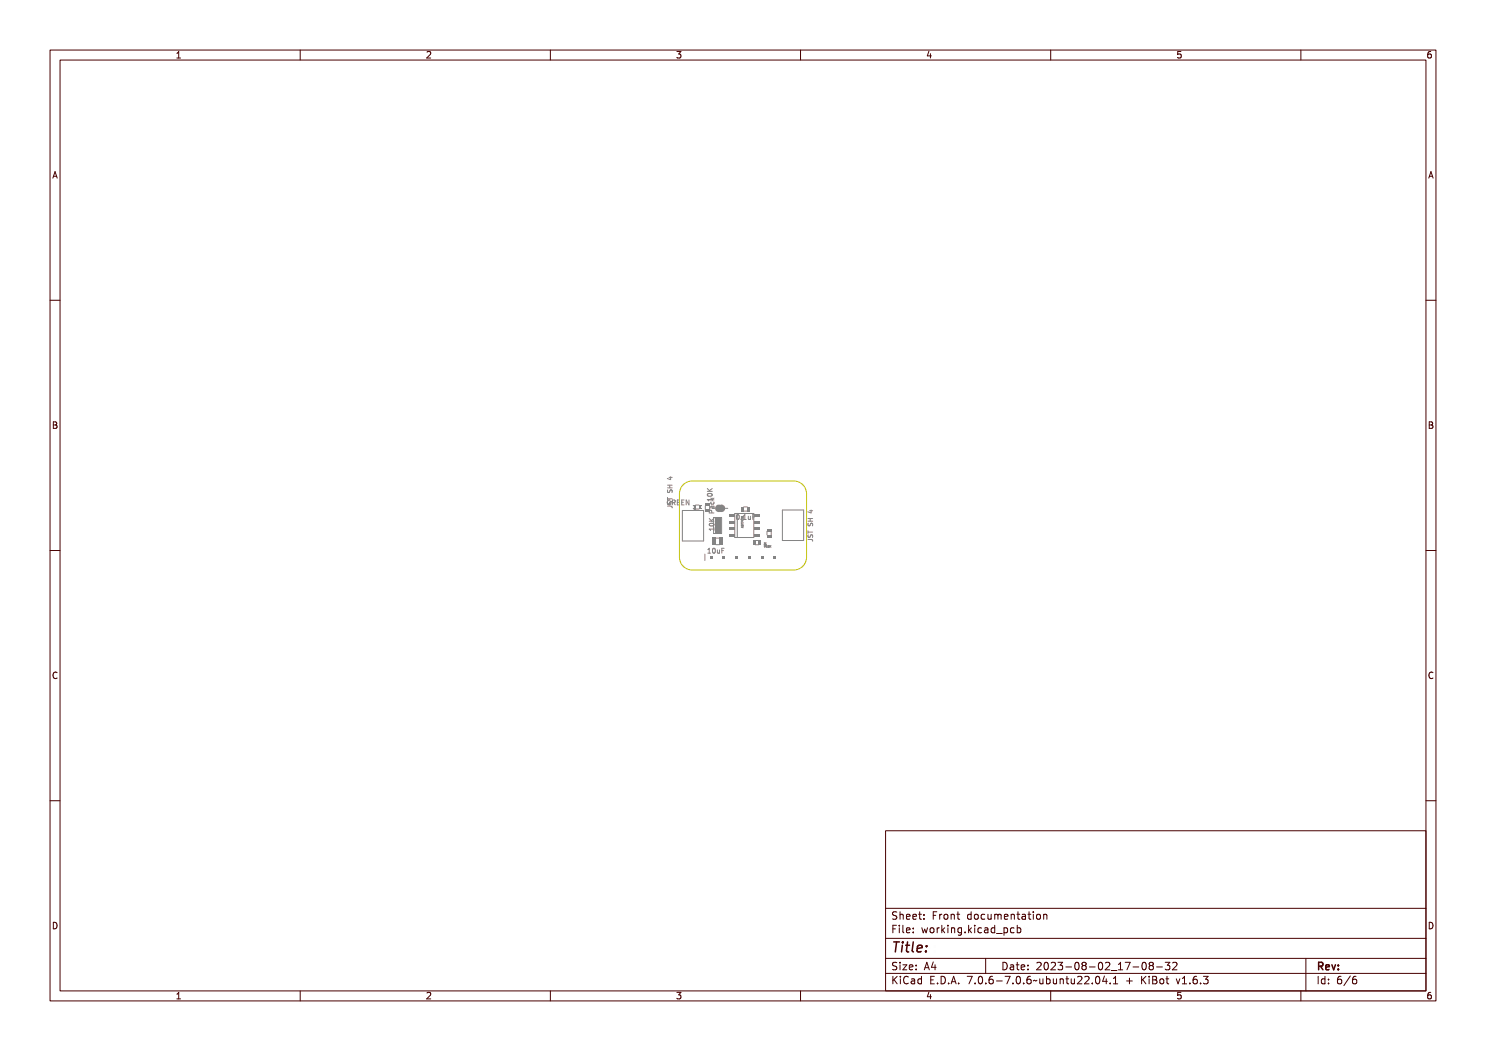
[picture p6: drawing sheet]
<svg xmlns="http://www.w3.org/2000/svg" width="297mm" height="210mm" viewBox="0 0 297 210" stroke-linecap="round" stroke-linejoin="round" font-family="sans-serif">
<defs><g id="words">
<text font-size="2.7" fill="#480000" x="178" y="190.3">Title:</text>
<g font-size="2" fill="#480000">
<text x="178" y="183.7">Sheet: Front documentation</text>
<text x="178" y="186.5">File: working.kicad_pcb</text>
<text x="178" y="193.9">Size: A4</text>
<text x="178" y="196.6">KiCad E.D.A. 7.0.6-7.0.6~ubuntu22.04.1 + KiBot v1.6.3</text>
<text x="200" y="193.9">Date: 2023-08-02_17-08-32</text>
<text x="263" y="196.6">Id: 6/6</text>
<text x="263" y="193.9">Rev:</text>
</g>
<g font-size="1.7" fill="#480000">
<text x="35" y="11.7">1</text>
<text x="85" y="11.7">2</text>
<text x="135" y="11.7">3</text>
<text x="185" y="11.7">4</text>
<text x="235" y="11.7">5</text>
<text x="285" y="11.7">6</text>
<text x="10.5" y="35.7">A</text>
<text x="285.5" y="35.7">A</text>
<text x="10.5" y="85.6">B</text>
<text x="285.5" y="85.6">B</text>
<text x="10.5" y="135.7">C</text>
<text x="285.5" y="135.7">C</text>
<text x="10.5" y="185.6">D</text>
<text x="285.5" y="185.6">D</text>
<text x="35" y="199.7">1</text>
<text x="85" y="199.7">2</text>
<text x="135" y="199.7">3</text>
<text x="185" y="199.7">4</text>
<text x="235" y="199.7">5</text>
<text x="285" y="199.7">6</text>
</g>
<g font-size="1.3" fill="#848484">
<text x="134" y="100.9">GREEN</text>
<text x="147" y="103.8">0.1uF</text>
<text x="141.3" y="110.6">10uF</text>
</g>
<g font-size=".5" fill="#848484">
<text x="148.6" y="105.2" transform="rotate(-90 148.6 105.2)">ADT7410</text>
<text x="153.1" y="109.2" transform="rotate(-90 153.1 109.2)">10K</text>
</g>
</g></defs>
<g fill="none" stroke="#848484" stroke-width=".2">
<path d="M133.4 99.4v.5M133.4 99.7h.9M133.4 97.5h.9M133.4 96.9h.9M133.5 97.9v.5a.39 .39 0 0 0 .5-.5l.3 .1v.4M133.6 99.5l.1 .2h.8v.2h-.8l-.1 .2zM133.6 97.3h.9v.1h-.5v.3h.5v.1h-.9v-.1h.3v-.3h-.3zM133.6 95.9h.5l.1-.2 .3 .3h-.3v.4h-.1l-.5-.4zM133.6 98.1h.1l-.1 .1a.18 .18 0 0 0 .2 .3 .17 .17 0 0 0 .1-.2 .29 .29 0 0 1 .5-.2 .29 .29 0 0 1-.1 .5l.1-.1a.22 .22 0 0 0-.2-.4 .22 .22 0 0 0-.2 .4 .29 .29 0 0 1-.4 0 .29 .29 0 0 1 0-.4zM133.7 96h.4v.3zM133.7 99.9a.53 .53 0 0 0-.3 .5 .53 .53 0 0 0 .3 .5M133.7 95.4h.6"/>
<path d="M133.9 96.9v.6M134 95.3v.5l-.6-.2M134.9 100h.3a.26 .26 0 0 1 .3 .2 .26 .26 0 0 1-.2 .3l.3 .4-.4-.4h-.2v.4h-.1zM135.7 100h.6v.1h-.4v.3h.4v.1h-.4v.3h.4v.1h-.6zM136.5 100h.6v.1h-.5v.3h.5v.1h-.5v.3h.5v.1h-.6zM137.3 100h.1l.3 .7v-.7h.2v.9h-.2l-.3-.8v.8h-.1zM141.4 98.2h.9M141.4 97.6l.5 .6M141.4 98.7a.48 .48 0 0 1 .6-.2 .48 .48 0 0 1 .3 .5 .48 .48 0 0 1-.6 .2 .48 .48 0 0 1-.3-.5zM141.4 99.8h.9l.1-.2v.5l-.1-.2h-.8l.1 .3h-.1zM141.4 98l.4 .3 .6-.3v.1l-.5 .3 .5 .1v.1h-1v-.1h.5zM141.5 98.9l.6-.1 .3 .2a.46 .46 0 0 1-.5 .4 .46 .46 0 0 1-.5-.4z"/>
<path d="M141.5 99a.43 .43 0 0 1 .8 .2 .43 .43 0 0 1-.8-.2zM141.8 99.9h.9M142.1 99.5l.3 .4M142.3 99.5v.6M142.3 99.8h-.9l.2 .3M142.3 97.6l-.5 .4M142.7 99.5l-.4 .3M133.4 101.1h.7M133.5 100.2l-.1 .4 .3 .1M133.6 101.1h.6a.26 .26 0 0 1 .3 .2 .26 .26 0 0 1-.2 .3 .21 .21 0 0 0 .1-.2 .21 .21 0 0 0-.2-.2h-.5l-.1 .2zM133.6 100.3h.1l-.1 .2a.17 .17 0 0 0 .2 .2 .17 .17 0 0 0 .1-.2 .29 .29 0 0 1 .5-.2 .29 .29 0 0 1-.1 .5l.1-.1a.21 .21 0 0 0-.2-.3 .21 .21 0 0 0-.2 .3 .29 .29 0 0 1-.4 0 .29 .29 0 0 1 0-.4zM134.2 100.1l.3-.1 .2 .1a.34 .34 0 0 0-.5 .3 .34 .34 0 0 0 .4 .4l-.1-.4h.2v.4a.47 .47 0 0 1-.6-.1 .47 .47 0 0 1 .1-.6z"/>
<path d="M134.3 101.3v.2M135 100.1h.2a.17 .17 0 0 1 .2 .1 .17 .17 0 0 1-.2 .2h-.2zM141.4 109.7l.4-.1v.9l.2 .1h-.6l.2-.1v-.8l-.2 .1zM141.8 104.2h.9M141.8 103.6l.5 .6M141.8 104.7a.46 .46 0 0 1 .5-.2 .46 .46 0 0 1 .4 .5 .46 .46 0 0 1-.6 .2 .46 .46 0 0 1-.3-.5zM141.8 105.7h.8l.1-.2v.6l-.1-.2h-.7l.1 .2h-.1zM141.8 104l.4 .3 .5-.3v.1l-.4 .3 .4 .1v.1h-.9v-.1h.4zM141.8 105a.48 .48 0 0 1 .6-.2 .48 .48 0 0 1 .3 .4 .48 .48 0 0 1-.5 .2 .48 .48 0 0 1-.4-.4zM141.9 102.6l.3-.1 .2 .5h.3v.1h-.9zM141.9 105a.41 .41 0 0 1 .7 .2 .41 .41 0 0 1-.7-.2zM142 102.7h.2l.1 .3h-.4z"/>
<path d="M142 100.2l.3 .3 .4-.3-.3 .4 .3 .1v.1h-.9v-.1h.5zM142.1 101h.1a.25 .25 0 0 0 0 .4 .25 .25 0 0 0 .4 0 .25 .25 0 0 0 0-.4 .34 .34 0 0 1 0 .5 .34 .34 0 0 1-.5 0 .34 .34 0 0 1 0-.5zM142.1 101.9l.6-.1-.1 .1a.24 .24 0 0 1 .2 .3 .24 .24 0 0 1-.3 .2 .24 .24 0 0 1-.2-.3v-.2l-.1 .1v.3h-.1zM142.1 100.3v.3l.1 .1h.5v-.4M142.2 109.7l.1-.1a.46 .46 0 0 1 .4 .5 .46 .46 0 0 1-.4 .5l-.2-.3zM142.2 102.5v-.5h-.4v.5h.9M142.3 101.1l.2 .5 .2-.1v-.4M142.4 109.7a.39 .39 0 0 1 .2 .4 .39 .39 0 0 1-.2 .4zM142.7 101.1l-.6 .1v.4M142.7 105.5v.5M142.7 105.7h-.9l.2 .3M142.7 103.6l-.5 .4"/>
<path d="M143 109.9h.1v.5l.1 .1 .2-.1v-.5h.1v.7l-.1-.1a.23 .23 0 0 1-.3 .1 .23 .23 0 0 1-.1-.3zM143 107.5h.8M143.1 108.8h.7M143.8 109.6h.5v.1h-.4v.3h.4v.1h-.4v.5h-.1zM147.1 103l.1-.1a.46 .46 0 0 1 .5 .5 .46 .46 0 0 1-.5 .4l-.1-.2zM147.3 103a.39 .39 0 0 1 .3 .4 .39 .39 0 0 1-.3 .3zM148.1 103.6h.1v.2h-.1zM148.2 105l.4-.1v.3zM148.2 104.3l.4 .2-.4 .1zM148.2 104l.4 .2-.4-.1v.2zM148.2 103.8h.4l-.2 .2zM148.2 103.5l.4-.1v.2h-.4z"/>
<path d="M148.2 103.2h.3zM148.2 105l.2 .1zM148.2 104.6h.3l.1 .2h-.4zM148.2 103.8l.2 .1zM148.3 104.7l.2 .1h-.3zM148.4 105.3v.1M148.5 105.2l-.3 .1 .3 .2M148.7 102.9h.4v.8l.1 .1h-.5l.2-.1v-.7l-.2 .1zM149.5 103.1h.1v.6l.1 .1 .2-.2v-.5h.1v.7l-.1-.1a.23 .23 0 0 1-.3 .1 .23 .23 0 0 1-.1-.2zM150.3 102.9h.5v.1h-.4v.3h.4v.1h-.4v.4h-.1zM152.8 109l.3-.1v.2h-.3zM152.8 108.3l.1 .2 .2-.2-.2 .2 .2 .1h-.3l.1-.1z"/>
<path d="M152.8 108.7h.3zM152.8 109.3h.1M153.1 109.1v.2M153.1 109h.2v.4h-.2zM153.2 109.4h.2M153.3 109v.4M153.5 109.1v.2zM153.6 109.3h.1M153.6 109v.3M153.6 109h.1M153.7 109h.1M153.7 109v.3"/>
<path d="M153.7 109.3h.1M153.7 109v.2l.3-.2-.2 .2 .2 .2-.2-.2-.1 .2zM153.9 109v.4M153.9 109.2l.2 .2M154.1 109l-.2 .2M161.5 104.1h.9M161.5 107.8h.8l.1 .3M161.5 106.1v.5M161.5 106.3h.9M161.5 103.6h.9M161.5 104.5l.1 .5a.39 .39 0 0 0 .5-.4h.3v.5M161.5 106.9l.1 .4a.39 .39 0 0 0 .5-.4h.3v.5"/>
<path d="M161.6 107.8h.6a.26 .26 0 0 1 .4 .2 .26 .26 0 0 1-.2 .3 .21 .21 0 0 0 .1-.3 .21 .21 0 0 0-.3-.1h-.5l-.1 .2zM161.6 106.1l.1 .3h.8v.1h-.8l-.1 .3zM161.6 103.9h.9v.1h-.4v.4h.4v.1h-.9v-.1h.4v-.4h-.4zM161.6 102.5h.6l.1-.1 .2 .2h-.2v.4h-.1l-.6-.3zM161.7 107h.1l-.1 .1a.18 .18 0 0 0 .2 .3 .17 .17 0 0 0 .1-.2 .29 .29 0 0 1 .5-.2 .29 .29 0 0 1-.1 .5v-.1a.21 .21 0 0 0-.1-.4 .22 .22 0 0 0-.2 .4 .29 .29 0 0 1-.4 0 .29 .29 0 0 1 0-.4zM161.7 104.7h.1l-.1 .2a.17 .17 0 0 0 .2 .2 .17 .17 0 0 0 .1-.2 .29 .29 0 0 1 .5-.1 .29 .29 0 0 1-.1 .4v-.1a.21 .21 0 0 0-.1-.3 .21 .21 0 0 0-.2 .3 .29 .29 0 0 1-.4 0 .29 .29 0 0 1 0-.4zM161.7 102.6h.5v.3zM161.8 102h.6M161.9 103.6v.5M162.1 101.9v.6l-.7-.2"/>
<circle cx="141.9" cy="99.1" r=".09"/>
<circle cx="142.3" cy="105.1" r=".08"/>
<circle cx="142.4" cy="110.1" r=".09"/>
<circle cx="142.5" cy="102.1" r=".15"/>
<circle cx="147.4" cy="103.4" r=".09"/>
<circle cx="148.4" cy="103.3" r=".17"/>
<circle cx="148.4" cy="103.2" r=".03"/>
<circle cx="152.9" cy="108.8" r=".17"/>
<circle cx="153" cy="108.7" r=".03"/>
<circle cx="153.5" cy="109.2" r=".17"/>
<circle cx="153.5" cy="109.2" r=".03"/>
</g>
<g fill="#848484">
<path d="M142.3 107.5h.8v1.4h-.8z" fill-rule="evenodd"/>
<path d="M143.8 107.5h.7v1.4h-.7z" fill-rule="evenodd"/>
</g>
<path d="M153.3 106.2v.7M154.1 106.2v.7" fill="none" stroke="#848484" stroke-width=".2"/>
<g fill="#848484">
<path d="M153.2 105.7h1v.5h-1z" fill-rule="evenodd"/>
<path d="M153.2 106.9h1v.5h-1z" fill-rule="evenodd"/>
</g>
<path d="M136.4 102h4.2v6.1h-4.2zM141 101.1v.7M141.8 101.1v.7" fill="none" stroke="#848484" stroke-width=".2"/>
<g fill="#848484">
<path d="M140.9 100.6h1v.5h-1z" fill-rule="evenodd"/>
<path d="M140.9 101.8h1v.5h-1z" fill-rule="evenodd"/>
</g>
<path d="M142.4 101.6h.5M142.6 103.4h1.6v3.2h-1.6zM144.9 101.6h.6" fill="none" stroke="#848484" stroke-width=".2"/>
<path d="M143.7 101.4l-.2 .2 .2 .1M144.2 101.4l.1 .2-.1 .1" fill="none" stroke="#848484" stroke-width="1.3"/>
<path d="M142.9 103.5h1v3.1h-1z" fill-rule="evenodd" fill="#848484"/>
<g fill="none" stroke="#848484" stroke-width=".2">
<path d="M138.6 101l.2 .3-.2 .3M139 101.7h.7M139 100.9h.7M140.2 101l-.3 .3 .3 .3"/>
<circle cx="138.7" cy="101.7" r=".08"/>
</g>
<g fill="#848484">
<path d="M138.5 101.6h.2v.2h-.2z" fill-rule="evenodd"/>
<path d="M138.6 101.7l.4 .1z" fill-rule="evenodd"/>
<path d="M138.8 100.9h.2v.9h-.2z" fill-rule="evenodd"/>
<path d="M139.7 101.6h.5v.2h-.5z" fill-rule="evenodd"/>
<path d="M139.7 101h.2v.6h-.2z" fill-rule="evenodd"/>
<path d="M139.9 101.5l.1 .1z" fill-rule="evenodd"/>
<path d="M139.9 101l.1 .1z" fill-rule="evenodd"/>
<path d="M138.5 100.9h.3v.2h-.3z" fill-rule="evenodd"/>
<path d="M139.7 100.9h.5v.2h-.5z" fill-rule="evenodd"/>
</g>
<path d="M150.9 108h.8M150.9 108.9h.8" fill="none" stroke="#848484" stroke-width=".2"/>
<g fill="#848484">
<path d="M150.5 108h.5v.9h-.5z" fill-rule="evenodd"/>
<path d="M151.6 108h.5v.9h-.5z" fill-rule="evenodd"/>
</g>
<path d="M148.7 102.1h.7M148.7 101.3h.7" fill="none" stroke="#848484" stroke-width=".2"/>
<g fill="#848484">
<path d="M149.3 101.2h.5v1h-.5z" fill-rule="evenodd"/>
<path d="M148.2 101.2h.5v1h-.5z" fill-rule="evenodd"/>
</g>
<path d="M140.9 110.7v1.3" fill="none" stroke="#848484" stroke-width=".2"/>
<g fill="#848484">
<path d="M141.9 111.1h.5v.5h-.5z" fill-rule="evenodd"/>
<path d="M144.4 111.1h.5v.5h-.5z" fill-rule="evenodd"/>
<path d="M147 111.1h.5v.5h-.5z" fill-rule="evenodd"/>
<path d="M149.5 111.1h.5v.5h-.5z" fill-rule="evenodd"/>
<path d="M152.1 111.1h.5v.5h-.5z" fill-rule="evenodd"/>
<path d="M154.6 111.1h.5v.5h-.5z" fill-rule="evenodd"/>
</g>
<path d="M146.9 102.6v4.8h3.8v-4.8h-3.3v4.8" fill="none" stroke="#848484" stroke-width=".2"/>
<g fill="#848484">
<path d="M150.8 102.9h1.1v.4h-1.1z" fill-rule="evenodd"/>
<path d="M145.7 102.9h1.1v.4h-1.1z" fill-rule="evenodd"/>
<path d="M150.8 104.1h1.1v.5h-1.1z" fill-rule="evenodd"/>
<path d="M145.7 104.1h1.1v.5h-1.1z" fill-rule="evenodd"/>
<path d="M150.8 105.4h1.1v.5h-1.1z" fill-rule="evenodd"/>
<path d="M145.7 105.4h1.1v.5h-1.1z" fill-rule="evenodd"/>
<path d="M150.8 106.7h1.1v.5h-1.1z" fill-rule="evenodd"/>
<path d="M145.7 106.7h1.1v.5h-1.1z" fill-rule="evenodd"/>
</g>
<path d="M156.4 101.9h4.2v6.1h-4.2z" fill="none" stroke="#848484" stroke-width=".2"/>
<path d="M136.8 96.7l1-.5 .5-.1h20.4a2.54 2.54 0 0 1 2.5 2.6v12.7a2.54 2.54 0 0 1-2.5 2.5h-20.4a2.54 2.54 0 0 1-2.5-2.5v-12.7a2.53 2.53 0 0 1 1-2z" fill="none" stroke="#c2c200" stroke-width=".2"/>
<g fill="none" stroke="#480000" stroke-width=".2">
<path d="M10 10h277v190h-277zM12 12h273v186h-273zM60 10v2M110 10v2M160 10v2M210 10v2M260 10v2M10 60h2M285 60h2M10 110h2M285 110h2M10 160h2"/>
<path d="M285 160h2M177 166h108v32h-108zM60 198v2M110 198v2M160 198v2M177 181.5h108M177 187.5h108M177 191.5h108M177 194.5h108M178.1 195.2h.2v.6l.6-.6h.3l-.6 .6 .6 .8h-.2l-.5-.7-.2 .2v.5h-.2zM178.2 185h.9v.2h-.7v.4h.6v.2h-.6v.7h-.2zM178.3 182.4l.5-.1h.2v.2a.31 .31 0 0 0-.5-.1 .31 .31 0 0 0 0 .5 .5 .5 0 0 1 .6 .6 .5 .5 0 0 1-.8 .2l-.1-.2a.34 .34 0 0 0 .4 .1 .34 .34 0 0 0 .1-.5 .47 .47 0 0 1-.5-.2 .47 .47 0 0 1 .1-.5z"/>
<path d="M178.3 192.5l.5-.1h.2v.2a.31 .31 0 0 0-.5-.1 .31 .31 0 0 0 0 .5 .5 .5 0 0 1 .6 .6 .5 .5 0 0 1-.8 .2l-.1-.2a.34 .34 0 0 0 .4 .1 .34 .34 0 0 0 .1-.5 .47 .47 0 0 1-.5-.2 .47 .47 0 0 1 .1-.5zM179.4 182.2h.2v.6a.35 .35 0 0 1 .4-.1 .35 .35 0 0 1 .2 .4v.6h-.2v-.8h-.4v.8h-.2zM179.5 185.4h.4v.9h.4v.2h-.9v-.2h.3v-.8h-.2zM179.5 192.8h.4v.9h.4v.1h-.9v-.1h.3v-.8h-.2zM179.5 195.6h.4v.9h.4v.1h-.9v-.1h.3v-.8h-.2zM179.7 184.9h.2v.3h-.2zM179.7 192.3h.2v.3h-.2zM179.7 195.1h.2v.3h-.2zM180.6 184.9h.4v1.3l.4 .1v.2l-.5-.2v-1.2h-.3zM180.6 192.8h.8l-.6 .9h.6v.1h-.8l.6-.9h-.6zM180.7 182.8l.1-.1a.49 .49 0 0 1 .5 0 .49 .49 0 0 1 .2 .5h-.8a.42 .42 0 0 0 .3 .4 .42 .42 0 0 0 .4-.1 .47 .47 0 0 1-.4 .3 .47 .47 0 0 1-.4-.3zM180.7 195.4a.4 .4 0 0 1 .4-.3 .4 .4 0 0 1 .4 .3 .56 .56 0 0 0-.8 .4 .56 .56 0 0 0 .5 .7l.3-.1a.43 .43 0 0 1-.5 .3 .43 .43 0 0 1-.4-.4v-.6z"/>
<path d="M180.8 182.9l.4-.1 .1 .3h-.6zM181.8 195.6l.3-.1a.43 .43 0 0 1 .5 .5v.6h-.1v-.1a.38 .38 0 0 1-.5 .2 .38 .38 0 0 1-.2-.5 .38 .38 0 0 1 .4-.2h.3a.35 .35 0 0 0-.3-.4 .35 .35 0 0 0-.4 .2zM181.9 182.8l.1-.1a.49 .49 0 0 1 .5 0 .49 .49 0 0 1 .2 .5h-.8a.42 .42 0 0 0 .3 .4 .42 .42 0 0 0 .5-.1 .47 .47 0 0 1-.5 .3 .47 .47 0 0 1-.4-.3zM181.9 185.5l.1-.1a.49 .49 0 0 1 .5 0 .49 .49 0 0 1 .2 .5h-.8a.42 .42 0 0 0 .3 .4 .42 .42 0 0 0 .5-.1 .47 .47 0 0 1-.5 .3 .47 .47 0 0 1-.4-.3zM181.9 192.9l.1-.1a.49 .49 0 0 1 .5 0 .49 .49 0 0 1 .2 .5h-.8a.42 .42 0 0 0 .3 .4 .42 .42 0 0 0 .5-.1 .47 .47 0 0 1-.5 .3 .47 .47 0 0 1-.4-.3zM182 196.2l.5-.1a.31 .31 0 0 1-.2 .4 .31 .31 0 0 1-.4-.1zM182 182.9l.4-.1 .1 .3h-.6zM182 185.6l.4-.1 .1 .3h-.6zM182 193l.4-.1 .1 .3h-.6zM183 195.7l.4-.2 .2 .2v-.6h.2v1.5h-.2v-.1a.42 .42 0 0 1-.5 .1 .42 .42 0 0 1-.2-.5zM183.2 195.8l.1-.1a.4 .4 0 0 1 .3 .4 .4 .4 0 0 1-.3 .4l-.2-.2zM183.2 182.3h.2v.4h.4v.1h-.4v.7l.4 .1v.1h-.4l-.1-.1-.1-.8h-.3v-.1h.3z"/>
<path d="M183.3 185.4h.2v.3h-.2zM183.3 186.2h.2v.3h-.2zM183.3 192.8h.2v.3h-.2zM183.3 193.6h.2v.2h-.2zM184.5 182.7h.2v.3h-.2zM184.5 183.5h.2v.2h-.2zM185.2 185.4h.2l.2 .8 .1-.5h.2l.2 .5 .1-.8h.2l-.2 1.1h-.2l-.2-.7-.2 .7h-.1zM185.4 195.2h.9v.2h-.7v.4h.6v.2h-.6v.5h.7v.1h-.9zM185.7 192.4h.2l.5 1.4h-.2l-.1-.3h-.5l-.1 .3h-.2zM185.8 192.6l.2 .7h-.4zM186.6 182.3h.9v.2h-.7v.4h.6v.2h-.6v.6h-.2zM186.8 185.6l.1-.1a.39 .39 0 0 1 .4 .4 .39 .39 0 0 1-.4 .4l-.1-.2z"/>
<path d="M186.9 196.4h.2v.2h-.2zM187.1 192.4h.2v.9h.2v.2h-.2v.3h-.2v-.3h-.6zM187.1 192.6v.7h-.4zM187.8 195.2a.76 .76 0 0 1 .9 .7 .76 .76 0 0 1-.9 .7zM188 195.4a.57 .57 0 0 1 .5 .5 .57 .57 0 0 1-.5 .6zM188 182.7h.2v.2v-.1a.29 .29 0 0 1 .3-.2 .29 .29 0 0 1 .3 .3 .37 .37 0 0 0-.5-.1 .37 .37 0 0 0-.1 .4v.5h-.2zM188 185.4h.2v.2v-.1a.29 .29 0 0 1 .3-.2 .29 .29 0 0 1 .3 .3 .37 .37 0 0 0-.5-.1 .37 .37 0 0 0-.1 .4v.6h-.2zM189.1 184.9h.1v.9l.5-.4h.2l-.4 .4 .5 .7h-.2l-.4-.6-.2 .1v.5h-.1zM189.2 182.9l.1-.1a.39 .39 0 0 1 .4 .4 .39 .39 0 0 1-.4 .4l-.1-.2zM189.3 196.4h.3v.2h-.3zM190.2 182.7h.2v.1a.35 .35 0 0 1 .4-.1 .35 .35 0 0 1 .3 .4v.6h-.2l-.1-.8h-.3l-.1 .8h-.2zM190.3 185.4h.4v.9h.4v.2h-.9v-.2h.4v-.8h-.3z"/>
<path d="M190.5 195.2h.3l.4 1.4h-.2l-.1-.3h-.5l-.1 .3h-.2zM190.6 184.9h.1v.3h-.1zM190.6 195.4l.2 .7h-.4zM191.4 185.4h.2v.1a.35 .35 0 0 1 .4-.1 .35 .35 0 0 1 .3 .4v.7h-.2l-.1-.9h-.3l-.1 .9h-.2zM191.7 182.3h.1v.4h.4v.1h-.4v.7l.4 .1v.1h-.4l-.1-.1v-.8h-.3v-.1h.3zM191.7 196.4h.3v.2h-.3zM192.7 185.5l.3-.2 .3 .2v-.1h.2v1a.53 .53 0 0 1-.8 .4v-.2a.36 .36 0 0 0 .4 .1 .36 .36 0 0 0 .2-.4l-.1 .1a.53 .53 0 0 1-.7-.3 .53 .53 0 0 1 .2-.6zM192.8 185.6l.1-.1a.39 .39 0 0 1 .4 .4 .39 .39 0 0 1-.4 .4l-.1-.2zM193.8 195.2h.9l-.5 1.4h-.2l.5-1.2h-.7zM193.9 182.8l.3-.2 .3 .2v-.6h.2v1.5h-.2v-.1a.42 .42 0 0 1-.6 .1 .42 .42 0 0 1-.1-.5zM194.1 182.8a.4 .4 0 0 1 .4 .4 .4 .4 0 0 1-.4 .4l-.2-.4zM194.1 186.2h.3v.3h-.3z"/>
<path d="M195.1 184.9h.2v.9l.4-.4h.3l-.5 .4 .5 .7h-.2l-.4-.6-.1 .1v.5h-.2zM195.2 182.9l.1-.1a.39 .39 0 0 1 .4 .4 .39 .39 0 0 1-.4 .4l-.1-.2zM195.3 196.4h.3v.2h-.3zM196.3 185.4h.5v.9h.3v.2h-.9v-.2h.4v-.8h-.3zM196.3 195.4a.57 .57 0 0 1 .7 0 .57 .57 0 0 1 .1 .8 .5 .5 0 0 1-.6 .5 .5 .5 0 0 1-.3-.8zM196.4 182.8a.39 .39 0 0 1 .4-.2 .39 .39 0 0 1 .3 .3 .4 .4 0 0 0-.6 0 .4 .4 0 0 0 0 .6 .4 .4 0 0 0 .6 0 .45 .45 0 0 1-.6 .3 .45 .45 0 0 1-.3-.6zM196.5 195.4a.61 .61 0 0 1 .4 1l-.1 .1a.61 .61 0 0 1-.4-1zM196.6 184.9h.2v.3h-.2zM197 191.5v3M197.4 182.7h.2v.8l.2 .1 .3-.2v-.7h.2v1h-.2v-.1a.35 .35 0 0 1-.4 .2 .35 .35 0 0 1-.3-.5zM197.6 185.5a.39 .39 0 0 1 .4-.2 .39 .39 0 0 1 .3 .3 .4 .4 0 0 0-.6 0 .4 .4 0 0 0 0 .6 .4 .4 0 0 0 .6 0 .45 .45 0 0 1-.6 .3 .45 .45 0 0 1-.3-.6zM197.7 196.4h.3v.2h-.3z"/>
<path d="M198.6 182.7l.5 .1 .3-.1 .2 1h-.2l-.1-.9-.2 .1v.8h-.1l-.2-.9-.1 .9h-.1zM198.7 185.4l.2-.1a.43 .43 0 0 1 .6 .5v.7h-.2v-.2a.38 .38 0 0 1-.5 .2 .38 .38 0 0 1-.2-.5 .38 .38 0 0 1 .5-.2h.2a.35 .35 0 0 0-.3-.4 .35 .35 0 0 0-.3 .2zM198.7 195.4a.38 .38 0 0 1 .4-.3 .38 .38 0 0 1 .3 .3 .43 .43 0 0 0-.5 0 .43 .43 0 0 0-.1 .5 .46 .46 0 0 1 .7 .1 .46 .46 0 0 1-.2 .6 .46 .46 0 0 1-.7-.2zM198.8 186l.5-.1a.31 .31 0 0 1-.1 .4 .31 .31 0 0 1-.4-.1zM199.9 185.5l.3-.2 .3 .2v-.6h.2v1.6h-.2v-.2a.42 .42 0 0 1-.5 .1 .42 .42 0 0 1-.2-.5zM199.9 182.8l.2-.1a.49 .49 0 0 1 .5 0 .49 .49 0 0 1 .1 .5h-.7a.42 .42 0 0 0 .2 .4 .42 .42 0 0 0 .5-.1 .47 .47 0 0 1-.4 .3 .47 .47 0 0 1-.5-.3zM200 196h.5v.2h-.5zM200 185.6l.1-.1a.39 .39 0 0 1 .4 .4 .39 .39 0 0 1-.4 .4l-.1-.2zM200.1 182.9l.3-.1 .2 .3h-.6zM200.1 192.4a.76 .76 0 0 1 1 .7 .76 .76 0 0 1-1 .7zM200.3 192.6a.57 .57 0 0 1 .6 .5 .57 .57 0 0 1-.6 .6zM200.9 186.8l1.2 .1z"/>
<path d="M201 195.2h.9l-.5 1.4h-.2l.5-1.2h-.7zM201.1 182.7h.1v.1a.35 .35 0 0 1 .5-.1 .35 .35 0 0 1 .2 .4v.6h-.2v-.8h-.4l-.1 .8h-.1zM201.4 192.8l.3-.1a.43 .43 0 0 1 .5 .5v.6h-.1v-.1a.38 .38 0 0 1-.5 .2 .38 .38 0 0 1-.2-.5 .38 .38 0 0 1 .4-.2h.3a.35 .35 0 0 0-.3-.4 .35 .35 0 0 0-.4 .2zM201.6 193.4l.5-.1a.31 .31 0 0 1-.2 .4 .31 .31 0 0 1-.4-.1zM202.2 185.4h.2v.1a.53 .53 0 0 1 .8 .3 .53 .53 0 0 1-.6 .7l-.2-.2v.6h-.2zM202.5 182.3h.2v.4h.4v.1h-.4v.7l.4 .1v.1h-.4l-.2-.1v-.8h-.3v-.1h.3zM202.5 185.6l.1-.1a.4 .4 0 0 1 .4 .4 .4 .4 0 0 1-.4 .4l-.2-.2zM202.5 196.4h.3v.2h-.3zM202.8 192.4h.2v.4h.4v.1h-.4v.7l.4 .1v.1h-.4l-.2-.1v-.8h-.3v-.1h.3zM203.5 182.7l.3-.1a.43 .43 0 0 1 .5 .5v.6h-.2v-.1a.38 .38 0 0 1-.5 .2 .38 .38 0 0 1-.2-.5 .38 .38 0 0 1 .5-.2h.2a.35 .35 0 0 0-.2-.4 .35 .35 0 0 0-.4 .2zM203.5 195.4a.57 .57 0 0 1 .8 0 .57 .57 0 0 1 0 .8 .5 .5 0 0 1-.6 .5 .5 .5 0 0 1-.3-.8zM203.6 185.5a.39 .39 0 0 1 .4-.2 .39 .39 0 0 1 .3 .3 .4 .4 0 0 0-.5 0 .4 .4 0 0 0 0 .6 .4 .4 0 0 0 .5 0 .45 .45 0 0 1-.6 .3 .45 .45 0 0 1-.2-.6z"/>
<path d="M203.7 183.3l.4-.1a.31 .31 0 0 1-.1 .4 .31 .31 0 0 1-.4-.1zM203.7 195.4a.61 .61 0 0 1 .4 1l-.1 .1a.61 .61 0 0 1-.3-1zM203.9 192.9l.1-.1a.49 .49 0 0 1 .5 0 .49 .49 0 0 1 .2 .5h-.8a.42 .42 0 0 0 .3 .4 .42 .42 0 0 0 .5-.1 .47 .47 0 0 1-.5 .3 .47 .47 0 0 1-.4-.3zM204 193l.4-.1 .1 .3h-.6zM204.7 184.9h.1v.6a.53 .53 0 0 1 .8 .3 .53 .53 0 0 1-.6 .7l-.2-.2v.2h-.1zM204.9 182.3h.2v.4h.4v.1h-.4v.7l.4 .1v.1h-.4l-.2-.1v-.8h-.3v-.1h.3zM204.9 185.6l.1-.1a.39 .39 0 0 1 .4 .4 .39 .39 0 0 1-.4 .4l-.1-.2zM204.9 196.4h.3v.2h-.3zM205.3 192.8h.2v.3h-.2zM205.3 193.6h.2v.2h-.2zM205.9 182.7h.5v.9h.3v.1h-.9v-.1h.4v-.8h-.3zM205.9 195.4a.38 .38 0 0 1 .4-.3 .38 .38 0 0 1 .3 .3 .43 .43 0 0 0-.5 0 .43 .43 0 0 0-.1 .5 .46 .46 0 0 1 .7 .1 .46 .46 0 0 1-.2 .6 .46 .46 0 0 1-.6-.2z"/>
<path d="M206.2 182.2h.2v.3h-.2zM207 196l1-.1a.49 .49 0 0 1-.8 .1l-.2 .2zM207.3 182.9l.1-.1a.39 .39 0 0 1 .4 .4 .39 .39 0 0 1-.4 .4l-.2-.2zM207.4 192.5a.53 .53 0 0 1 .8 .1 .53 .53 0 0 1-.3 .7l-.3 .4h.7v.1h-.9l.3-.5a.4 .4 0 0 0 .3-.4 .4 .4 0 0 0-.3-.4l-.3 .2zM208.3 182.7h.1v.1a.35 .35 0 0 1 .5-.1 .35 .35 0 0 1 .2 .4v.6h-.2v-.8h-.4l-.1 .8h-.1zM208.3 195.6h.1l.1 .8 .2 .1 .2-.2v-.7h.2v1h-.2v-.1a.35 .35 0 0 1-.4 .2 .35 .35 0 0 1-.2-.5zM208.7 192.6a.57 .57 0 0 1 .7 0 .57 .57 0 0 1 .1 .8 .5 .5 0 0 1-.6 .5 .5 .5 0 0 1-.3-.8zM208.9 192.6a.61 .61 0 0 1 .3 1l-.1 .1a.61 .61 0 0 1-.3-1zM209.5 195.1h.2v.6a.53 .53 0 0 1 .7 .3 .53 .53 0 0 1-.6 .7l-.1-.2v.1h-.2zM209.7 195.8l.1-.1a.4 .4 0 0 1 .4 .4 .4 .4 0 0 1-.4 .4l-.1-.2zM209.8 192.5a.53 .53 0 0 1 .8 .1 .53 .53 0 0 1-.3 .7l-.3 .4h.7v.1h-.9l.3-.5a.4 .4 0 0 0 .3-.4 .4 .4 0 0 0-.3-.4l-.3 .2zM210 198v2"/>
<path d="M210.7 195.6h.2v.8l.2 .1 .2-.2v-.7h.2v1h-.2v-.1a.35 .35 0 0 1-.4 .2 .35 .35 0 0 1-.2-.5zM211 192.4a.46 .46 0 0 1 .6 0 .46 .46 0 0 1 .1 .6l-.1 .1a.47 .47 0 0 1 .2 .7 .47 .47 0 0 1-.7 0l-.1-.2a.35 .35 0 0 0 .5 .1 .35 .35 0 0 0 0-.5h-.3v-.2a.29 .29 0 0 0 .4-.1 .29 .29 0 0 0-.1-.4 .29 .29 0 0 0-.4 .1h-.1zM211.9 195.6h.2v.1a.35 .35 0 0 1 .4-.1 .35 .35 0 0 1 .2 .4v.6h-.2v-.8h-.4v.8h-.2zM212.4 193.2h.5v.2h-.5zM213.3 195.2h.2v.4h.4v.1h-.4v.7l.4 .1v.1h-.4l-.2-.1v-.8h-.3v-.1h.3zM213.5 192.6a.57 .57 0 0 1 .7 0 .57 .57 0 0 1 .1 .8 .5 .5 0 0 1-.6 .5 .5 .5 0 0 1-.3-.8zM213.7 192.6a.61 .61 0 0 1 .3 1v.1a.61 .61 0 0 1-.4-1zM214.3 195.6h.2v.8l.2 .1 .2-.2v-.7h.2v1h-.2v-.1a.35 .35 0 0 1-.4 .2 .35 .35 0 0 1-.2-.5zM214.7 192.5a.41 .41 0 0 1 .7-.1 .41 .41 0 0 1-.2 .7 .42 .42 0 0 1 .2 .6 .42 .42 0 0 1-.7 0 .42 .42 0 0 1 .2-.6l-.3-.2zM215.5 195.3a.53 .53 0 0 1 .8 .1 .53 .53 0 0 1-.3 .7l-.3 .4h.6v.1h-.9l.4-.5a.4 .4 0 0 0 .3-.4 .4 .4 0 0 0-.3-.4l-.3 .2zM216 193.2h.5v.2h-.5zM216.7 195.3a.53 .53 0 0 1 .8 .1 .53 .53 0 0 1-.3 .7l-.3 .4h.6v.1h-.9l.4-.5a.4 .4 0 0 0 .3-.4 .4 .4 0 0 0-.3-.4l-.3 .2z"/>
<path d="M217.1 192.6a.57 .57 0 0 1 .7 0 .57 .57 0 0 1 .1 .8 .5 .5 0 0 1-.6 .5 .5 .5 0 0 1-.3-.8zM217.3 192.6a.61 .61 0 0 1 .3 1v.1a.61 .61 0 0 1-.4-1zM218.2 196.4h.2v.2h-.2zM218.2 192.5a.53 .53 0 0 1 .8 .1 .53 .53 0 0 1-.3 .7l-.3 .4h.7v.1h-.9l.3-.5a.4 .4 0 0 0 .4-.4 .4 .4 0 0 0-.4-.4l-.3 .2zM219.2 195.4a.57 .57 0 0 1 .7 0 .57 .57 0 0 1 .1 .8 .5 .5 0 0 1-.7 .5 .5 .5 0 0 1-.3-.8zM219.2 194.2l1.3 .1zM219.4 195.4a.61 .61 0 0 1 .3 1l-.1 .1a.61 .61 0 0 1-.3-1zM220.7 192.5l.5-.1v1.3h.3v.1h-.8v-.1h.3v-1.1h-.3zM220.8 195.2h.2v.9h.2v.2h-.2v.3h-.2v-.3h-.6zM220.8 195.4v.7h-.4zM221.8 196.4h.2v.2h-.2zM221.8 192.4h.9l-.5 1.4h-.2l.5-1.2h-.7z"/>
<path d="M222.8 195.3l.5-.1v1.3h.3v.1h-.8v-.1h.3v-1.1h-.3zM223.2 193.2h.5v.2h-.5zM224.3 192.6a.57 .57 0 0 1 .8 0 .57 .57 0 0 1 0 .8 .5 .5 0 0 1-.6 .5 .5 .5 0 0 1-.3-.8zM224.5 192.6a.61 .61 0 0 1 .4 1l-.1 .1a.61 .61 0 0 1-.3-1zM225.4 195.5h.2v.4h.4v.2h-.4v.4h-.2v-.4h-.4v-.2h.4zM225.5 192.5a.41 .41 0 0 1 .7-.1 .41 .41 0 0 1-.2 .7 .42 .42 0 0 1 .2 .6 .42 .42 0 0 1-.7 0 .42 .42 0 0 1 .2-.6l-.3-.2zM226.8 193.2h.5v.2h-.5zM227.5 195.2h.2v.6l.6-.6h.2l-.6 .6 .6 .8h-.2l-.5-.7-.1 .2v.5h-.2zM227.8 192.4a.46 .46 0 0 1 .7 0 .46 .46 0 0 1 0 .6l-.1 .1a.47 .47 0 0 1 .2 .7 .47 .47 0 0 1-.7 0l-.1-.2a.35 .35 0 0 0 .5 .1 .35 .35 0 0 0 0-.5h-.2v-.2a.29 .29 0 0 0 .4-.1 .29 .29 0 0 0-.2-.4 .29 .29 0 0 0-.4 .1h-.1zM228.8 195.6h.4v.9h.4v.1h-.9v-.1h.4v-.8h-.3zM229 192.5a.53 .53 0 0 1 .8 .1 .53 .53 0 0 1-.2 .7l-.4 .4h.7v.1h-.9l.3-.5a.4 .4 0 0 0 .4-.4 .4 .4 0 0 0-.4-.4l-.3 .2zM229.1 195.1h.1v.3h-.1z"/>
<path d="M229.9 195.2h.4a.35 .35 0 0 1 .5 .2 .35 .35 0 0 1-.3 .5 .41 .41 0 0 1 .3 .5 .41 .41 0 0 1-.5 .2h-.4zM230.1 196h.2a.27 .27 0 0 1 .3 .2 .27 .27 0 0 1-.3 .3h-.2zM230.1 195.4h.2a.23 .23 0 0 1 .3 .2 .23 .23 0 0 1-.3 .2h-.2zM231.2 193.2h1.1M231.3 195.8l.1-.1a.39 .39 0 0 1 .4 .4 .39 .39 0 0 1-.4 .4l-.1-.2zM232.6 195.2h.1v.4h.4v.1h-.4l.1 .7 .3 .1v.1h-.3l-.2-.1v-.8h-.3v-.1h.3zM232.9 192.3h.9l-.5 .6 .4 .1v.6l-.2 .2-.6-.2M234.4 192.4l.6-.1 .2 .4-.9 1.1h.9M234.6 195.6h.2l.3 .9 .4-.9h.2l-.4 1h-.3zM236 195.3l.5-.1v1.3h.3v.1h-.8v-.1h.3v-1.1h-.3zM237.4 196.4h.3v.2h-.3zM238.4 195.4a.38 .38 0 0 1 .4-.3 .38 .38 0 0 1 .3 .3 .43 .43 0 0 0-.5 0 .43 .43 0 0 0-.1 .5 .46 .46 0 0 1 .7 .1 .46 .46 0 0 1-.2 .6 .46 .46 0 0 1-.7-.2z"/>
<path d="M239.8 196.4h.3v.2h-.3zM240.7 195.2a.46 .46 0 0 1 .6 0 .46 .46 0 0 1 .1 .6l-.1 .1a.47 .47 0 0 1 .2 .7 .47 .47 0 0 1-.7 0l-.1-.2a.35 .35 0 0 0 .5 .1 .35 .35 0 0 0 0-.5l-.3-.1v-.1a.29 .29 0 0 0 .4-.1 .29 .29 0 0 0-.1-.4 .29 .29 0 0 0-.4 .1h-.1zM260 198v2M261 191.5v6.5M263.2 195.2h.8v.2h-.3v1.1h.3v.1h-.8v-.1h.3v-1.1h-.3zM264.4 195.7l.3-.2 .3 .2v-.6h.2v1.5h-.2v-.1a.42 .42 0 0 1-.5 .1 .42 .42 0 0 1-.2-.5zM264.6 195.8l.1-.1a.4 .4 0 0 1 .3 .4 .4 .4 0 0 1-.3 .4l-.2-.2zM265.9 195.6h.2v.3h-.2zM265.9 196.4h.2v.2h-.2zM268.1 195.4a.38 .38 0 0 1 .3-.3 .38 .38 0 0 1 .4 .3 .43 .43 0 0 0-.5 0 .43 .43 0 0 0-.2 .5 .46 .46 0 0 1 .7 .1 .46 .46 0 0 1-.2 .6 .46 .46 0 0 1-.6-.2zM269.9 195.2h.2l-.8 1.6h-.2zM270.5 195.4a.38 .38 0 0 1 .4-.3 .38 .38 0 0 1 .3 .3 .43 .43 0 0 0-.5 0 .43 .43 0 0 0-.2 .5 .46 .46 0 0 1 .7 .1 .46 .46 0 0 1-.2 .6 .46 .46 0 0 1-.6-.2z"/>
<circle cx="187" cy="185.9" r=".53"/>
<circle cx="189.4" cy="183.2" r=".53"/>
<circle cx="195.4" cy="183.2" r=".53"/>
<circle cx="196.7" cy="195.9" r=".13"/>
<circle cx="199.1" cy="196.2" r=".32"/>
<circle cx="203.9" cy="195.9" r=".13"/>
<circle cx="206.3" cy="196.2" r=".32"/>
<circle cx="207.4" cy="183.2" r=".53"/>
<circle cx="209" cy="193.1" r=".13"/>
<circle cx="213.8" cy="193.1" r=".13"/>
<circle cx="215" cy="193.4" r=".29"/>
<circle cx="215" cy="192.8" r=".25"/>
<circle cx="217.4" cy="193.1" r=".13"/>
<circle cx="219.5" cy="195.9" r=".13"/>
<circle cx="224.7" cy="193.1" r=".13"/>
<circle cx="225.9" cy="193.4" r=".29"/>
<circle cx="225.9" cy="192.8" r=".25"/>
<circle cx="231.5" cy="196.1" r=".53"/>
<circle cx="238.8" cy="196.2" r=".32"/>
<circle cx="268.5" cy="196.2" r=".32"/>
<circle cx="270.9" cy="196.2" r=".32"/>
</g>
<g fill="none" stroke="#480000" stroke-width=".3">
<path d="M178.1 188.4h1.4v.2h-.6v1.7h-.2v-1.7h-.6zM179.9 188.8h.7v1.3h.4v.2h-1.2v-.2h.5v-1.1h-.4zM180.3 188.3h.3v.3h-.3zM181.8 188.4h.2v.4h.6v.2h-.6v1l.6 .1v.2a.55 .55 0 0 1-.8-.5v-.8h-.4v-.2h.4zM183 188.3h.6l.1 1.6 .1 .2h.4v.2a.54 .54 0 0 1-.8-.5v-1.4h-.4zM184.8 189a.65 .65 0 0 1 .8-.1 .65 .65 0 0 1 .3 .7h-1.1a.56 .56 0 0 0 .4 .5 .56 .56 0 0 0 .6-.1v.2a.81 .81 0 0 1-1.1-.1 .81 .81 0 0 1 .1-1.1zM185 189.1l.4-.1 .2 .4h-.8zM186.7 188.9h.3v.4h-.3zM186.7 189.9h.3v.4h-.3zM263.1 192.4a.73 .73 0 0 1 .9 .2v.3l-.3 .3 .5 .6h-.2l-.3-.4-.2-.2h-.2v.6h-.2zM263.3 192.6h.2a.26 .26 0 0 1 .3 .2 .26 .26 0 0 1-.2 .3h-.3zM264.5 192.9l.1-.1a.49 .49 0 0 1 .5 0 .49 .49 0 0 1 .2 .5h-.8a.42 .42 0 0 0 .3 .4 .42 .42 0 0 0 .4-.1 .47 .47 0 0 1-.4 .3 .47 .47 0 0 1-.4-.3z"/>
<path d="M264.6 193l.3-.1 .2 .3h-.6zM265.5 192.8h.2l.3 .9 .3-.9h.2l-.4 1h-.2zM267.1 192.8h.2v.3h-.2zM267.1 193.6h.2v.2h-.2z"/>
</g>
<use href="#words"/>
</svg>
